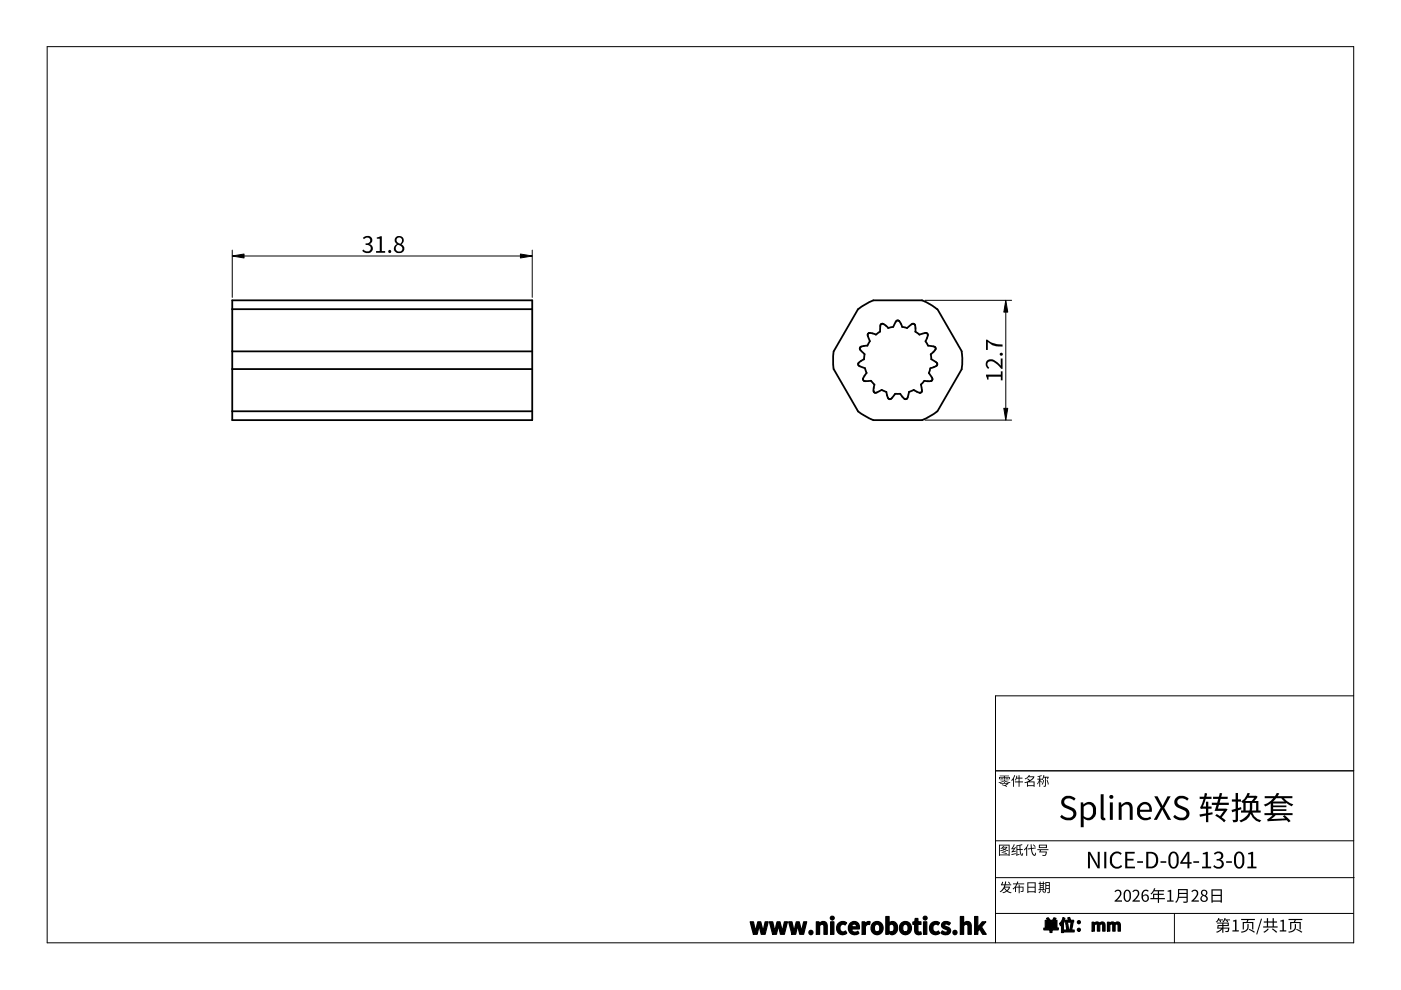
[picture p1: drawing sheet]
<svg xmlns="http://www.w3.org/2000/svg" width="297mm" height="210mm" viewBox="0 0 297 210" stroke-linecap="round" stroke-linejoin="round" font-family="sans-serif">
<g fill="none" stroke="#000" stroke-width=".38">
<path d="M49.2 63.7h63.6v25.4h-63.6zM49.2 78.3h63.6M49.2 65.6h63.6M112.8 74.5h-63.6M176.7 74.5l-.1 1.9 .1 1.9M176.8 78.3l5.1 8.9M183.3 75.1l-.1 .5a.52 .52 0 0 1-.4 .8l-.7 .5-.2 .3 .2 .3 .7 .3a.65 .65 0 0 1 .7 .8 .54 .54 0 0 1-.1 .9l-.4 .7v.4l.3 .2h.7a.65 .65 0 0 1 1 .4l.4 .3M183.9 73.3l-1.2 .1-.4 .3 .1 .5 .9 .9M184.4 72.4l-.5 .9M185.2 63.7l-1.7 .8-1.6 1.1-5.1 8.9M185.2 63.7h10.3l1.7 .8 1.5 1.1M185.7 70.9l-1.1-.3-.5 .1-.1 .4 .4 1.3"/>
<path d="M186.6 70.3l-.9 .7M188.3 69.5l-.9-.7-.5-.1-.2 .3-.1 1.3M189.4 69.3l-1.1 .3M189.4 69.3l.6-1.2 .4-.2 .4 .3 .5 1.1M191.3 69.3l1 .3M192.3 69.5l1.1-.8h.4l.2 .4 .1 1.2M194.1 70.3l.8 .7M195 70.9l1.1-.3 .4 .1 .2 .3-.2 .9a.53 .53 0 0 0 0 .9 .65 .65 0 0 0 .9 .6l.8 .1 .2 .3-.1 .3-.6 .7a.54 .54 0 0 0-.3 .8v.6l1.1 .6 .2 .4-.2 .4-1.2 .5M197.2 78.1l-.1 .5a.66 .66 0 0 0 .2 1l.4 .7-.1 .3-.3 .2h-.8a.54 .54 0 0 0-.9 .4l-.4 .3M198.8 65.6l5.1 8.9M203.9 74.5l.1 1.9-.1 1.9M203.9 78.3l-5.1 8.9"/>
<path d="M112.8 87.2h-63.6M181.9 87.2l1.6 1.1 1.7 .8M185.4 81.5l-.2 1.2 .2 .5 .4 .1 1.2-.6M186.9 82.7l1 .4M187.9 83.1l.3 1.2 .4 .3 .4-.1 .8-1M189.8 83.5h1M193.7 82.7l-.5 .2a.65 .65 0 0 0-.6 .8l-.2 .8-.5 .1-1-1.1M195.3 81.5l.2 1.3-.2 .4h-.5l-1.1-.5M198.7 87.2l-1.5 1.1-1.7 .8h-10.3"/>
</g>
<path d="M10 9.9h277v190h-277z" fill="none" stroke="#000" stroke-width=".21"/>
<path d="M287 147.5h-75.9v52.4M211.1 163.4h75.9M211.1 178.3h75.9M249 193.7v6.2M286.9 193.7h-75.8M287.1 186.1h-76" fill="none" stroke="#000" stroke-width=".21"/>
<g fill="#000">
<path d="M76.9 50.4a1.08 1.08 0 0 1 1.3-.4 1.08 1.08 0 0 1 .7 1.1l-.3 .5-.3 .1a.97 .97 0 0 1 .7 1.2 .97 .97 0 0 1-1.1 .8l-.5-.1-.5-.3-.1-.1 .2-.3a.82 .82 0 0 0 1 .5 .82 .82 0 0 0 .6-.9 .82 .82 0 0 0-1.1-.6v-.3a.72 .72 0 0 0 1-.7 .7 .7 0 0 0-.6-.6 .7 .7 0 0 0-.7 .4zM79.9 50.3l1.1-.2v3.1h.7v.4h-2v-.4h.8v-2.6h-.6zM209.2 76.5a1.32 1.32 0 0 1 1.9 .1l1.1 .9v-1.5h.4v2.2h-.3l-.9-.9a1.47 1.47 0 0 0-1.8-.6l-.2 .3a.79 .79 0 0 0 .4 1l-.3 .2a1.21 1.21 0 0 1-.3-1.7zM209.1 72h.2a4.8 4.8 0 0 0 3.3 1v.5a3.9 3.9 0 0 1-3.2-1v1.7h-.3zM209.1 79.4h3.1v-.7h.4v1.9h-.4v-.7h-2.6v.6h-.3zM212 164.4h1.9v.2h-.9v.1h1.1v.5h-.2v-.3h-.9v.4h-.2v-.4h-.8v.3h-.2v-.5h1v-.1h-.8zM212.1 165.3h.6v.1h-.6zM212.1 165h.6v.2h-.6zM211.7 165.9l1.3-.5 .4 .3 .8 .2-.1 .1-1.2-.4-1.1 .4zM213.2 165.3h.6v.1h-.6zM213.2 165h.6v.2h-.6zM212.1 166h.9l-.2-.2 .1-.1 .2 .2-.1 .1 .9 .1-.7 .5 .3 .1-.1 .1-1-.4 .1-.1 .5 .2 .5-.3h-1.4z"/>
<path d="M215 164.3l.2 .1-.2 .6v1.8h-.2v-1.5l-.3 .3-.1-.2zM215.5 164.5h.2l-.1 .4h.4v-.5h.2v.5h.6v.2h-.6v.6h.7v.2h-.7v.9h-.2v-.9h-.8v-.2h.8v-.6h-.5l-.2 .4-.1-.1zM217.9 179l.2 .1-.3 .5v1.9h-.2v-1.6l-.4 .4-.1-.2zM219 179.1l.1-.1 .5 .5-.2 .1zM218.5 179h.2l.1 .8 .8-.1v.2l-.8 .1 .3 1.1 .3 .1 .1-.4 .2 .1-.1 .2a.4 .4 0 0 1-.4 .4 .4 .4 0 0 1-.4-.5l-.2-1-.7 .1v-.2l.7-.1zM221.2 165.4h.2l-.4 1-.2-.1zM221.9 165.4h.2l.3 .9-.2 .1zM220 164.6l.8-.2 .1 .1-.4 .1v.5h.4v.2l.3-1 .2 .1-.1 .3h1.1l-.2 .5h-.2l.1-.3h-.3l-.1 1.9h-.4l-.1-.2h.4v-1.7h-.3l-.3 .5-.5-.1 .4 .5-.1 .2-.3-.4v1.2h-.2v-1.2l-.3 .7-.1-.1 .4-.9h-.4v-.2h.4v-.4h-.3zM225.3 169.2a1.93 1.93 0 0 1 2.7 .2l-.3 .4a1.17 1.17 0 0 0-2.1 .1v.1a.86 .86 0 0 0 .9 .9l.7 .3a1.42 1.42 0 0 1 1 1.7 1.42 1.42 0 0 1-1.7 1h-.7l-.8-.5-.2-.2 .3-.5a1.5 1.5 0 0 0 2.4 .1l.1-.3a.92 .92 0 0 0-.9-.8l-.7-.4a1.3 1.3 0 0 1-.7-2.1zM233.4 168.4h.6v4.8l.3 .2 .1 .5h-.4a.63 .63 0 0 1-.6-.8zM235.3 170.1h.6v3.7h-.6zM237.2 170.1h.5l.1 .6a1.27 1.27 0 0 1 1.3-.7 1.27 1.27 0 0 1 1 1v2.8h-.6v-2.2a.83 .83 0 0 0-.5-1 .83 .83 0 0 0-1 .4l-.2 .1v2.7h-.6z"/>
<path d="M244.7 168.8h.7l1.1 2 1-2h.7l-1.4 2.5 1.5 2.5h-.7l-1.2-2.1-1.1 2.1h-.7l1.5-2.6zM249.3 169.2a1.93 1.93 0 0 1 2.7 .2l-.3 .4a1.17 1.17 0 0 0-2.1 .1v.1a.86 .86 0 0 0 .8 .9l.8 .3a1.47 1.47 0 0 1 .9 1.9 1.47 1.47 0 0 1-2 .8l-.9-.3-.5-.4 .4-.5a1.49 1.49 0 0 0 2.4 .1v-.3a.92 .92 0 0 0-.8-.8l-.7-.4a1.3 1.3 0 0 1-.7-2.1zM254.4 168.9h.9l.1-.8 .5 .1-.1 .7h1.1v.5h-1.3l-.6 1.6h.7v-1h.5v1h.7v.5h-.7v.9l.9-.2v.4l-.9 .2v1.5h-.5v-1.4l-1.3 .3-.1-.5 1.4-.2v-1l-1.1 .1-.2-.5 .4-.7 .4-1h-.8zM257.2 168.9h1.2l.2-.8 .5 .1-.2 .7h1.4v.5h-1.5l-.2 .8h1.9v.5h-2.1l-.2 .7h1.7l.4 .2-1.3 1.7 .9 .7-.4 .4-1.9-1.5 .4-.3 .7 .4 .8-1.1h-2l.4-1.2h-1v-.5h1.2l.2-.8h-1.1zM262 168.1h.5v1.4h.6v.5h-.6v1.3l.6-.2 .1 .5-.7 .2v1.9a.62 .62 0 0 1-.4 .6 .62 .62 0 0 1-.7-.1l-.1-.4h.7v-1.8l-.8 .2-.1-.5 .9-.2v-1.5h-.8v-.5h.8zM159.1 195.4h.6l.5 2.1 .5-2.1h.6l.5 2.1 .4-2.1h.7l-.7 2.7h-.8l-.4-1.9-.5 1.9h-.8zM163.1 195.4h.7l.4 2.1 .6-2.1h.6l.5 2.1 .4-2.1h.7l-.7 2.7h-.8l-.5-1.9-.4 1.9h-.8zM167.2 195.4h.7l.4 2.1 .5-2.1h.7l.4 2.1 .5-2.1h.6l-.6 2.7h-.8l-.5-1.9-.4 1.9h-.8zM173.1 195.4h.5l.1 .4a.92 .92 0 0 1 1.1-.4 .92 .92 0 0 1 .6 1v1.7h-.7v-1.6a.48 .48 0 0 0-.3-.5 .48 .48 0 0 0-.6 .3v1.8h-.7zM176.1 195.4h.7v2.7h-.7zM177.7 195.9a1.29 1.29 0 0 1 1.8-.2l-.3 .4a.72 .72 0 0 0-.9 0 .72 .72 0 0 0-.2 .9 .68 .68 0 0 0 .5 .6 .68 .68 0 0 0 .7-.2l.2 .4-.1 .2a1.33 1.33 0 0 1-1.5-.1 1.33 1.33 0 0 1-.5-1.3zM182.8 195.4h.6v.5a.8 .8 0 0 1 1.1-.5l-.1 .6a.64 .64 0 0 0-.9 .5v1.6h-.7z"/>
<path d="M194 194.7h.6v.7h.7v.6h-.7v1.4l.3 .2h.3l.1 .5-.5 .1a.83 .83 0 0 1-.9-1v-1.2h-.4v-.5l.5-.1zM195.8 195.4h.7v2.7h-.7zM197.4 195.9a1.3 1.3 0 0 1 1.8-.2l-.3 .4a.72 .72 0 0 0-.9 0 .72 .72 0 0 0-.2 .9 .68 .68 0 0 0 .5 .6 .68 .68 0 0 0 .7-.2l.2 .4-.8 .4a1.38 1.38 0 0 1-1.3-.9 1.38 1.38 0 0 1 .3-1.4zM199.8 195.7a1.29 1.29 0 0 1 1.7 0l-.3 .4-.3-.1a.34 .34 0 0 0-.6 0 .34 .34 0 0 0 .4 .5 .86 .86 0 0 1 .8 .9 .86 .86 0 0 1-1 .8h-.4l-.6-.4 .3-.4 .8 .2a.26 .26 0 0 0 .3-.2 .26 .26 0 0 0-.2-.3h-.1a.88 .88 0 0 1-.8-.5 .88 .88 0 0 1 0-.9zM203.6 194.3h.7v1.5a.91 .91 0 0 1 1.1-.4 .91 .91 0 0 1 .5 1v1.7h-.7v-1.6a.48 .48 0 0 0-.3-.5 .48 .48 0 0 0-.6 .3v1.8h-.7zM206.6 194.3h.7v2.3l1-1.2h.7l-.9 1.1 1 1.6h-.8l-.6-1.1-.4 .4v.7h-.7zM212.4 180.7l1.1 .2-.1 .2-1.1-.3zM212.7 180.4l.6 .2-.1 .1-.6-.2zM213.7 187l.2-.1 .3 .4-.2 .1zM214.4 181.1l1-.2v.2l-.9 .2zM215 179l.1 .1-.4 .8 .4-.1 .1-.2 .2 .1-.6 .8 .6-.1v.1l-.9 .3-.1-.2 .5-.6-.4 .1-.1-.2zM214.8 187.3h.7l.2-.4h.2l-.1 .4h1.4v.2h-1.5l-.3 .5h.6v-.4h.2v.4h.8v1l-.6 .1v-.2h.4v-.7h-.6v1.2h-.2v-1.2h-.6v.9h-.2v-.9l-.4 .4-.1-.2 .3-.2 .5-.7h-.7z"/>
<path d="M220.5 188.8h.2l-.4 .6-.1-.1zM220.9 188.9l.2-.1 .3 .4-.2 .1zM219.9 180.1h2.4v.1h-1.6l-.1 .3 1.4 .1a.68 .68 0 0 1-.2 .7 .68 .68 0 0 1-.8 .1v-.1l.6-.1 .1-.5h-1.4l.2-.5h-.6zM225.4 194.6l.4 .1-.3 .7v2.3h-.4v-1.7l-.3 .3-.2-.5zM225.8 195.1h.7l-.1-.5 .4-.1 .1 .5-.3 .1h1v.4h-1.8zM225.9 195.7l.4-.1 .2 1.4-.4 .1zM227.1 195.6l.4 .1-.3 1.5h.5v.4h-2.1v-.4h1.2zM230.7 180.6h.4l1.7 2.9-.1-2.9h.5v3.5h-.5l-1.6-2.9v2.9h-.4zM231.5 195.5h.5v.3l.3-.2a.56 .56 0 0 1 .8 .2 .64 .64 0 0 1 .8-.3 .64 .64 0 0 1 .4 .7v1.2h-.5v-1.2l-.2-.3-.4 .2v1.3h-.5v-1.2l-.3-.3-.4 .2v1.3h-.5zM234.8 195.5h.4v.3l.3-.2a.56 .56 0 0 1 .9 .2 .64 .64 0 0 1 .7-.3 .64 .64 0 0 1 .4 .7v1.2h-.4v-1.2l-.3-.3-.4 .2v1.3h-.5v-1.2l-.2-.3-.4 .2v1.3h-.5zM236.4 188.9a.83 .83 0 0 1 1.2 0 .83 .83 0 0 1-.1 1.2l-.7 .8h1.1v.3h-1.6v-.2a1.78 1.78 0 0 0 1.1-1.8l-.3-.3-.6 .3-.2-.2zM235.9 180.9a1.42 1.42 0 0 1 1.9 .1l-.2 .3a1.09 1.09 0 0 0-1.4-.2 1.09 1.09 0 0 0-.4 1.2 1.11 1.11 0 0 0 .5 1.4 1.11 1.11 0 0 0 1.4-.3l.2 .3-.1 .1-1 .4a1.51 1.51 0 0 1-1.5-1.8 1.5 1.5 0 0 1 .6-1.5z"/>
<path d="M238.6 180.6h2v.4h-1.6v1.1h1.3v.4h-1.3v1.2h1.6v.4h-2zM240.2 188.9a.83 .83 0 0 1 1.2 0 .83 .83 0 0 1-.1 1.2l-.7 .8h1.1v.3h-1.6v-.2a1.78 1.78 0 0 0 1.1-1.8l-.3-.3-.6 .3-.2-.2zM241.1 182.6h1.2v.3h-1.2zM246 182.6h1.3v.3h-1.3zM247.6 188.9l.7-.2v2.2h.5v.3h-1.4v-.3h.6v-1.9h-.4zM252.7 188.9a.83 .83 0 0 1 1.2 0 .83 .83 0 0 1-.1 1.2l-.7 .8h1.1v.3h-1.6v-.2a1.78 1.78 0 0 0 1.1-1.8l-.3-.3-.6 .3-.2-.2zM253 182.6h1.2v.3h-1.2zM255 180.9l1.1-.3v3.1h.7v.4h-1.9v-.4h.7v-2.6h-.6zM257.4 181a1.08 1.08 0 0 1 1.2-.5 1.08 1.08 0 0 1 .8 1.1l-.3 .5-.4 .2a.97 .97 0 0 1 .8 1.1 .97 .97 0 0 1-1.1 .8l-.5-.1-.6-.3-.1-.1 .3-.3a.82 .82 0 0 0 .9 .5 .82 .82 0 0 0 .6-.8 .82 .82 0 0 0-1.1-.6v-.4a.72 .72 0 0 0 1-.6 .7 .7 0 0 0-.6-.6 .7 .7 0 0 0-.7 .3zM258.3 194.6l.2 .1-.1 .2h.9v.2h-.5l.1 .4h-.2l-.2-.4h-.2l-.3 .5-.2-.1zM259.6 194.6l.3 .1-.1 .2h1v.2h-.6l.2 .4h-.2l-.3-.4h-.2l-.3 .5-.2-.2zM260 182.6h1.2v.3h-1.2z"/>
<path d="M261.4 195.2l.8-.2v2.2h.5v.3h-1.4v-.3h.5v-1.8h-.4zM263.1 194.8h3v.3h-1.4l-.2 .4h1.2v1.6h-.2v-1.4h-1.8v1.4h-.2v-1.6h.8l.1-.4h-1.3zM264.5 195.9h.2v.6a1.07 1.07 0 0 1-.8 1.1l-.7 .2-.1-.2a1.39 1.39 0 0 0 1.3-.8zM264.6 180.9l1.1-.3v3.1h.7v.4h-1.9v-.4h.8v-2.6h-.7zM264.9 196.9l1.1 .7-.1 .2-1.2-.7zM267.4 194.8h.2l-1 3.3h-.3zM267.9 197.6l.9-.7 .2 .1-.9 .8zM269.6 197l.3-.1 .9 .7-.2 .2zM271.5 195.2l.7-.2v2.2h.5v.3h-1.4v-.3h.6v-1.8h-.4zM273.2 194.8h2.9v.3h-1.3l-.2 .4h1.2v1.6h-.3v-1.4h-1.7v1.4h-.3v-1.6h.8l.2-.4h-1.3zM274.5 195.9h.3v.6a1.07 1.07 0 0 1-.9 1.1l-.6 .2-.2-.2a1.39 1.39 0 0 0 1.4-.8zM274.9 196.9l1.2 .7-.2 .2-1.1-.7z"/>
<path d="M83.9 50.4a.99 .99 0 0 1 1.5-.1 .99 .99 0 0 1-.3 1.5 1 1 0 0 1 .5 1.4 1 1 0 0 1-1.3 .5 1 1 0 0 1-.8-1 1 1 0 0 1 .7-1 .9 .9 0 0 1-.3-1.3zM83.9 52.6a.7 .7 0 0 0 1.4 0 .7 .7 0 0 0-1.4 0zM84.3 50.5h-.1a.74 .74 0 0 0 0 .8 .74 .74 0 0 0 .7 .4 .68 .68 0 0 0 .3-.9 .68 .68 0 0 0-.9-.3z"/>
<path d="M211.8 179.1h2.3v2.4l-.2-.1-2.1 .1zM212 179.3v1.9h1.9v-1.9z"/>
<path d="M212.1 179.9l.6-.6 .2 .1-.1 .1h.7l.1 .1-.1 .2-.4 .3 .7 .2-.1 .1h-.3a.69 .69 0 0 0-1 0l-.3 .1-.1-.2 .8-.2-.3-.3-.3 .2zM212.6 179.7l.3 .3 .4-.3z"/>
<path d="M217.2 165.1l.5-.2 .5-.6 .2 .1-.2 .2 1.1 .1-.2 .4-.8 .6h1.1v1.1h-.3v-.1h-1.2v.1h-.2v-.9l-.4 .2-.1-.2 1-.4-.4-.3 .1-.1 .3 .2a.73 .73 0 0 0 .8-.5 2.15 2.15 0 0 0-1.6 .4zM217.9 165.9v.6h1.2v-.6z"/>
<path d="M220.3 179.1h1.7v.7h-1.7zM220.5 179.3v.3h1.3v-.3z"/>
<path d="M229.1 170.1h.6v.4a1.54 1.54 0 0 1 1.9-.3 1.54 1.54 0 0 1 .8 1.7 1.6 1.6 0 0 1-.7 1.8 1.6 1.6 0 0 1-2-.2l.1 1.9h-.7zM229.8 171.1v1.9l.9 .4a1.15 1.15 0 0 0 1-1.5 1.08 1.08 0 0 0-.6-1.3 1.08 1.08 0 0 0-1.3 .5z"/>
<path d="M241.7 170.4a1.55 1.55 0 0 1 1.9-.1 1.55 1.55 0 0 1 .6 1.8h-2.5a1.29 1.29 0 0 0 .7 1.2 1.29 1.29 0 0 0 1.5-.2l.2 .4-1.2 .4a1.71 1.71 0 0 1-1.8-1.9 1.61 1.61 0 0 1 .6-1.6zM242.1 170.7l-.2 .3-.2 .7h2a.94 .94 0 0 0-.4-1 .94 .94 0 0 0-1.2 0z"/>
<path d="M264.5 168.1l.5 .1-.2 .5h1.5l.3 .2-.7 .9h.9v2.1h.5v.4h-1.8l.4 .7 .7 .6 .8 .3-.3 .4-.8-.3-.7-.6-.4-.8-.4 .6-.6 .6-1.1 .6-.4-.4 1.1-.5 .6-.6 .4-.6h-1.7v-.4h.5v-1.7l-.1 .1-.3-.4 .6-.5zM264.1 170.2v1.7h.8l.1-1.7zM265.5 170.2l-.1 1.7h.9v-1.7zM264.5 169.2l-.5 .6h1.4l.5-.6z"/>
<path d="M268.1 168.8h2.2l.4-.7 .5 .1-.3 .6h3.1v.4h-1.8l1.3 1.1 .7 .3-.3 .4-1.2-.8v.2h-2.8v.4h2.8v.3h-2.8v.5h2.8v.3h-2.8v.5h4.1v.4h-3.5l-1 .9 2.9-.2-.4-.4 .4-.2 1.2 1.2-.4 .2-.4-.4-4 .3-.2-.5 1.2-.9h-1.7v-.4h1.3v-2.1l-1.1 .7-.4-.4 .9-.3 1.1-1.1h-1.8zM270.6 169.2l-.7 .7h2.5l-.7-.7z"/>
<path d="M180.4 195.6a1.16 1.16 0 0 1 1.4 0 1.16 1.16 0 0 1 .4 1.4h-1.6a.77 .77 0 0 0 .5 .6 .77 .77 0 0 0 .8-.2l.2 .5a1.42 1.42 0 0 1-2-.3 1.42 1.42 0 0 1 .3-2zM180.6 196.2l-.1 .3h1.1a.53 .53 0 0 0-.3-.6 .53 .53 0 0 0-.7 .3z"/>
<path d="M184.6 196.8a1.36 1.36 0 0 1 2.7 0 1.36 1.36 0 0 1-2.7 0zM185.6 196a.87 .87 0 0 0-.3 .9 .87 .87 0 0 0 .7 .7 .83 .83 0 0 0 .6-.9 .83 .83 0 0 0-.8-.7z"/>
<path d="M187.8 194.3h.7v1.4l.1-.1a1.06 1.06 0 0 1 1.2 0 1.06 1.06 0 0 1 .5 1.1 1.11 1.11 0 0 1-.4 1.2 1.11 1.11 0 0 1-1.2 .1l-.3-.2v.3h-.6zM188.5 196.2v1.2l.5 .2a.88 .88 0 0 0 .6-.7 .88 .88 0 0 0-.3-.9h-.4z"/>
<path d="M190.6 196.8a1.36 1.36 0 0 1 2.7 0 1.36 1.36 0 0 1-2.7 0zM191.7 196a.86 .86 0 0 0-.4 1 .86 .86 0 0 0 .8 .6 .84 .84 0 0 0 .5-.9 .84 .84 0 0 0-.8-.7z"/>
<path d="M212.5 187h.2l-.2 .5h.5l.1-.6h.2l-.1 .6h1.2v.2h-1.2l-.1 .3h1.1l-.6 .9 .9 .3-.1 .2-.9-.4-.9 .4-.1-.2 .8-.3-.4-.6-.4 .6-.4 .3-.1-.2 .4-.3 .5-1h-.6l-.1-.1zM213 188.2l.5 .5 .4-.5z"/>
<path d="M215.5 179.2l1.2-.2 .1 .2-.5 .1 .1 .5v.2h.4v.2h-.4l.1 .9 .2 .1 .1-.4 .1 .1v.4a.28 .28 0 0 1-.4 .1 .28 .28 0 0 1-.2-.3l-.1-.9h-.5v1l.5-.2v.2l-.7 .3-.1-.2zM215.7 179.4v.6h.5l-.1-.7z"/>
<path d="M217.8 187.1h1.8v2.2h-.2v-.1h-1.4v.1h-.2zM218 188.2v.8h1.4v-.8zM218 187.3v.7h1.4v-.7z"/>
<path d="M220.4 186.9h.2v.3h.5v-.3h.2v.3h.2v.2h-.2v1.1h.2v.2h-1.3v-.2h.2v-1.1h-.2v-.2h.2zM220.6 188.3v.2h.5v-.2zM220.6 187.8v.3h.5v-.3zM220.6 187.4v.3h.5v-.3z"/>
<path d="M221.6 187h1v2.2l-.2 .2h-.3l-.1-.2h.4v-.7h-.6l-.1 .6-.2 .3-.1-.1 .2-.9zM221.8 187.8v.5h.6v-.5zM221.8 187.2v.4h.6v-.4z"/>
<path d="M221.9 194.7l.3-.1 .4 .5h-.2h.8l.2-.5 .5 .1-.3 .4h.5v1.5h-1.1v.2h1.4v.4h-1.4v.5h-.4v-.5h-1.3v-.4h1.3v-.2h-1v-1.5h.6zM223 196v.2h.7v-.2zM223 195.5v.2h.7v-.2zM222 196v.2h.6v-.2zM222 195.5v.2h.6v-.2z"/>
<path d="M238.6 188.8l.3-.2a.92 .92 0 0 1 .9 1.3 .96 .96 0 0 1-.8 1.3 .92 .92 0 0 1-.8-1.3l.1-.7zM238.7 189a1.54 1.54 0 0 0 .2 2h.1a.57 .57 0 0 0 .5-.7 1.1 1.1 0 0 0-.4-1.4z"/>
<path d="M243 180.6h.9a1.79 1.79 0 0 1 1.7 1.4 1.79 1.79 0 0 1-1 2l-1.6 .1zM243.5 181v2.7a1.42 1.42 0 0 0 1.6-1.1 1.42 1.42 0 0 0-1-1.6z"/>
<path d="M242.4 188.8l.7-.2 .4 .3-.1 .2-.4-.2a.65 .65 0 0 0-.7 .6v.4a.76 .76 0 0 1 1.1 0 .76 .76 0 0 1 0 1.1 .76 .76 0 0 1-1.1-.1l-.3-.5a1.66 1.66 0 0 1 .4-1.6zM242.4 190.1a.6 .6 0 0 0 .5 .9 .54 .54 0 0 0 .4-.8 .54 .54 0 0 0-.9-.1z"/>
<path d="M244.7 188.3l.2 .1-.1 .3h2v.3h-1.1v.5h1v.2h-1v.7h1.3v.3h-1.3v.7h-.2v-.7h-1.6v-.3h.6v-.9h1v-.5h-.8l-.6 .6-.2-.1 .3-.3zM244.7 189.7v.7h.8v-.7z"/>
<path d="M248.2 180.7a1.08 1.08 0 0 1 1.2 0 1.08 1.08 0 0 1 .5 1 2.74 2.74 0 0 1-.4 2.2l-.5 .3a1.14 1.14 0 0 1-1.3-1.2 2.72 2.72 0 0 1 .4-2.2zM248.5 181a2.16 2.16 0 0 0 .2 2.8h.1a.79 .79 0 0 0 .7-.9v-.6a1.13 1.13 0 0 0-.6-1.4z"/>
<path d="M249.8 188.5h2v2.7l-.1 .2h-.8l-.1-.2 .7-.1 .1-.7h-1.7l-.4 .9-.2 .1-.1-.1 .4-.6 .1-.6zM250 189.6v.5h1.6v-.5zM250 188.7v.6h1.6v-.6z"/>
<path d="M251.7 180.6h.5v2.2h.4v.3h-.4v1h-.4v-1h-1.6v-.2zM251.8 181.1l-1.1 1.7h1.1z"/>
<path d="M254.8 188.9a.7 .7 0 0 1 1-.1 .7 .7 0 0 1-.1 1.1 .68 .68 0 0 1 .4 .8 .68 .68 0 0 1-.8 .5 .71 .71 0 0 1-.8-.5 .71 .71 0 0 1 .5-.9l-.4-.4zM254.8 190.5a.5 .5 0 0 0 1 0 .5 .5 0 0 0-1 0zM255 189l-.1 .3a.44 .44 0 0 0 .4 .5 .44 .44 0 0 0 .5-.5 .44 .44 0 0 0-.4-.4z"/>
<path d="M256.8 188.6h2.3v2.8h-.3v-.2h-1.7v.2h-.3zM257.1 190v.9h1.7v-.9zM257.1 188.8v.9h1.7v-.9z"/>
<path d="M258 195.6h2.5v.7h-1.1v.4h1.2l-.2 .9h-.6l-.1-.2h.5l.2-.5h-1v.9h-.3v-.8a1.47 1.47 0 0 1-1.1 .7l-.2-.1 1.1-.7h-.9l.2-.8h.9v-.3h-1.1zM259.4 195.8v.3h.9v-.3zM258.4 196.3l-.1 .4h.8v-.4z"/>
<path d="M262.1 180.7a1.08 1.08 0 0 1 1.2 0 1.08 1.08 0 0 1 .5 1 2.74 2.74 0 0 1-.4 2.2l-.5 .3a1.14 1.14 0 0 1-1.3-1.2 2.72 2.72 0 0 1 .4-2.2zM262.4 181a2.16 2.16 0 0 0 .2 2.8h.1a.79 .79 0 0 0 .7-.9v-.6a1.13 1.13 0 0 0-.6-1.4z"/>
<path d="M268.6 194.7h.3v.7h.9v-.7h.3v.7h.7v.2h-.7v.8h.8v.3h-3.1v-.3h.8v-.8h-.7v-.2h.7zM268.9 195.6v.8h.9v-.8z"/>
<circle cx="82.6" cy="53.3" r=".33"/>
<circle cx="212.3" cy="75.1" r=".33"/>
<circle cx="235.6" cy="168.9" r=".42"/>
<circle cx="171.9" cy="197.7" r=".45"/>
<circle cx="176.5" cy="194.6" r=".4"/>
<circle cx="196.2" cy="194.6" r=".4"/>
<circle cx="202.5" cy="197.7" r=".45"/>
<circle cx="228.7" cy="197.1" r=".32"/>
<circle cx="228.7" cy="195.5" r=".32"/>
</g>
<g fill="none" stroke="#000" stroke-width=".25">
<path d="M159.1 195.4h.6l.5 2.1 .5-2.1h.6l.5 2.1 .4-2.1h.7l-.7 2.7h-.8l-.5-1.9-.4 1.9h-.8zM163.1 195.4h.7l.4 2.1 .6-2.1h.6l.5 2.1 .4-2.1h.7l-.7 2.7h-.8l-.5-1.9-.4 1.9h-.8zM167.2 195.4h.7l.4 2.1 .5-2.1h.7l.4 2.1 .5-2.1h.6l-.6 2.7h-.8l-.5-1.9-.4 1.9h-.8zM173.1 195.4h.5l.1 .4a.92 .92 0 0 1 1.1-.4 .92 .92 0 0 1 .6 1v1.7h-.7v-1.6a.48 .48 0 0 0-.3-.5 .48 .48 0 0 0-.6 .3v1.8h-.7zM176.1 195.4h.7v2.7h-.7zM177.7 195.9a1.29 1.29 0 0 1 1.8-.2l-.3 .4a.72 .72 0 0 0-.9 0 .72 .72 0 0 0-.2 .9 .68 .68 0 0 0 .5 .6 .68 .68 0 0 0 .7-.2l.2 .4a1.36 1.36 0 0 1-1.8-.1 1.36 1.36 0 0 1 0-1.8zM180.4 195.6a1.16 1.16 0 0 1 1.4 0 1.16 1.16 0 0 1 .4 1.4h-1.6a.77 .77 0 0 0 .5 .6 .77 .77 0 0 0 .8-.2l.2 .5a1.42 1.42 0 0 1-2-.3 1.42 1.42 0 0 1 .3-2zM180.6 196.2a.53 .53 0 0 1 .7-.3 .53 .53 0 0 1 .3 .6h-1.1zM182.8 195.4h.6v.5a.8 .8 0 0 1 1.1-.5l-.1 .6a.64 .64 0 0 0-.9 .5v1.6h-.7zM185.6 196l.3-.1a.8 .8 0 0 1 .7 .9 .8 .8 0 0 1-.9 .7 1.03 1.03 0 0 1-.1-1.5zM187.8 194.3h.7v1.4l.1-.1a1.06 1.06 0 0 1 1.2 0 1.06 1.06 0 0 1 .5 1.1 1.1 1.1 0 0 1-.5 1.3 1.1 1.1 0 0 1-1.4-.2v.3h-.6zM188.5 196.2l.5-.2a.7 .7 0 0 1 .6 1l-.5 .6-.5-.1z"/>
<path d="M191.7 196l.2-.1a.8 .8 0 0 1 .7 .9 .8 .8 0 0 1-.9 .7 1.03 1.03 0 0 1 0-1.5zM194 194.7h.6v.7h.7v.6h-.7v1.4l.3 .2h.3l.1 .5h-.1a.88 .88 0 0 1-.9-.1 .88 .88 0 0 1-.4-.8v-1.2h-.4v-.5l.5-.1zM195.8 195.4h.7v2.7h-.7zM197.4 195.9a1.3 1.3 0 0 1 1.8-.2l-.3 .4a.72 .72 0 0 0-.9 0 .72 .72 0 0 0-.2 .9 .68 .68 0 0 0 .5 .6 .68 .68 0 0 0 .7-.2l.2 .4a1.36 1.36 0 0 1-1.8-.1 1.36 1.36 0 0 1 0-1.8zM199.8 195.7a1.29 1.29 0 0 1 1.7 0l-.3 .4-.3-.1a.34 .34 0 0 0-.6 0 .34 .34 0 0 0 .4 .5 .86 .86 0 0 1 .9 .9 .86 .86 0 0 1-1.1 .8h-.4l-.6-.4 .3-.4 .8 .2a.26 .26 0 0 0 .3-.2 .26 .26 0 0 0-.2-.3h-.1a.88 .88 0 0 1-.8-.5 .88 .88 0 0 1 0-.9zM203.6 194.3h.7v1.5a.91 .91 0 0 1 1.1-.4 .91 .91 0 0 1 .5 1v1.7h-.7v-1.6a.48 .48 0 0 0-.3-.5 .48 .48 0 0 0-.6 .3v1.8h-.7zM206.6 194.3h.7v2.3l1-1.2h.7l-.9 1.1 1 1.6h-.8l-.6-1.1-.4 .4v.7h-.7zM222 196h.6v.2h-.6zM222 195.5h.6v.2h-.6zM223 195.5h.7v.2h-.7zM223 196h.7v.2h-.7zM224.4 196.8h-1.4v-.2h1.1v-1.5h-.5l.3-.4-.5-.1-.2 .5h-.8h.2l-.4-.5-.3 .1 .3 .4h-.6v1.5h1v.2h-1.3v.4h1.3v.5h.4v-.5h1.4v-.4"/>
<path d="M225.4 194.6l.4 .1-.3 .7v2.3h-.4v-1.7l-.3 .3-.2-.5zM225.8 195.1h.7l-.1-.5 .4-.1 .1 .5-.3 .1h1v.4h-1.8zM225.9 195.7l.4-.1 .2 1.4-.4 .1zM227.1 195.6l.4 .1-.3 1.5h.5v.4h-2.1v-.4h1.2zM231.5 195.5h.5v.3l.3-.2a.56 .56 0 0 1 .8 .2 .64 .64 0 0 1 .8-.3 .64 .64 0 0 1 .4 .7v1.2h-.5v-1.2l-.2-.3-.4 .2v1.3h-.5v-1.2l-.3-.3-.4 .2v1.3h-.5zM234.8 195.5h.4v.3l.3-.2a.56 .56 0 0 1 .9 .2 .64 .64 0 0 1 .7-.3 .64 .64 0 0 1 .4 .7v1.2h-.4v-1.2l-.3-.3-.4 .2v1.3h-.5v-1.2l-.2-.3-.4 .2v1.3h-.5z"/>
<circle cx="171.9" cy="197.7" r=".45"/>
<circle cx="176.5" cy="194.6" r=".4"/>
<circle cx="186" cy="196.8" r="1.36"/>
<circle cx="192" cy="196.8" r="1.36"/>
<circle cx="196.2" cy="194.6" r=".4"/>
<circle cx="202.5" cy="197.7" r=".45"/>
<circle cx="228.7" cy="197.1" r=".32"/>
<circle cx="228.7" cy="195.5" r=".32"/>
</g>
<path d="M234.3 180.6v3.5" fill="none" stroke="#000" stroke-width=".44"/>
<path d="M49.2 53v10.1M110.3 54.3h-58.6M112.8 53v10.1M213.2 66.2v20.4M214.5 63.7h-18.4M214.5 89.1h-18.4" fill="none" stroke="#000" stroke-width=".21"/>
<path d="M49.2 54.3l2.5-.4v.8zM110.3 53.9l2.5 .4-2.5 .4zM213.2 63.7l.5 2.5h-.9zM212.8 86.6h.9l-.5 2.5z" fill="#000" stroke="#000" stroke-width=".21"/>
</svg>
